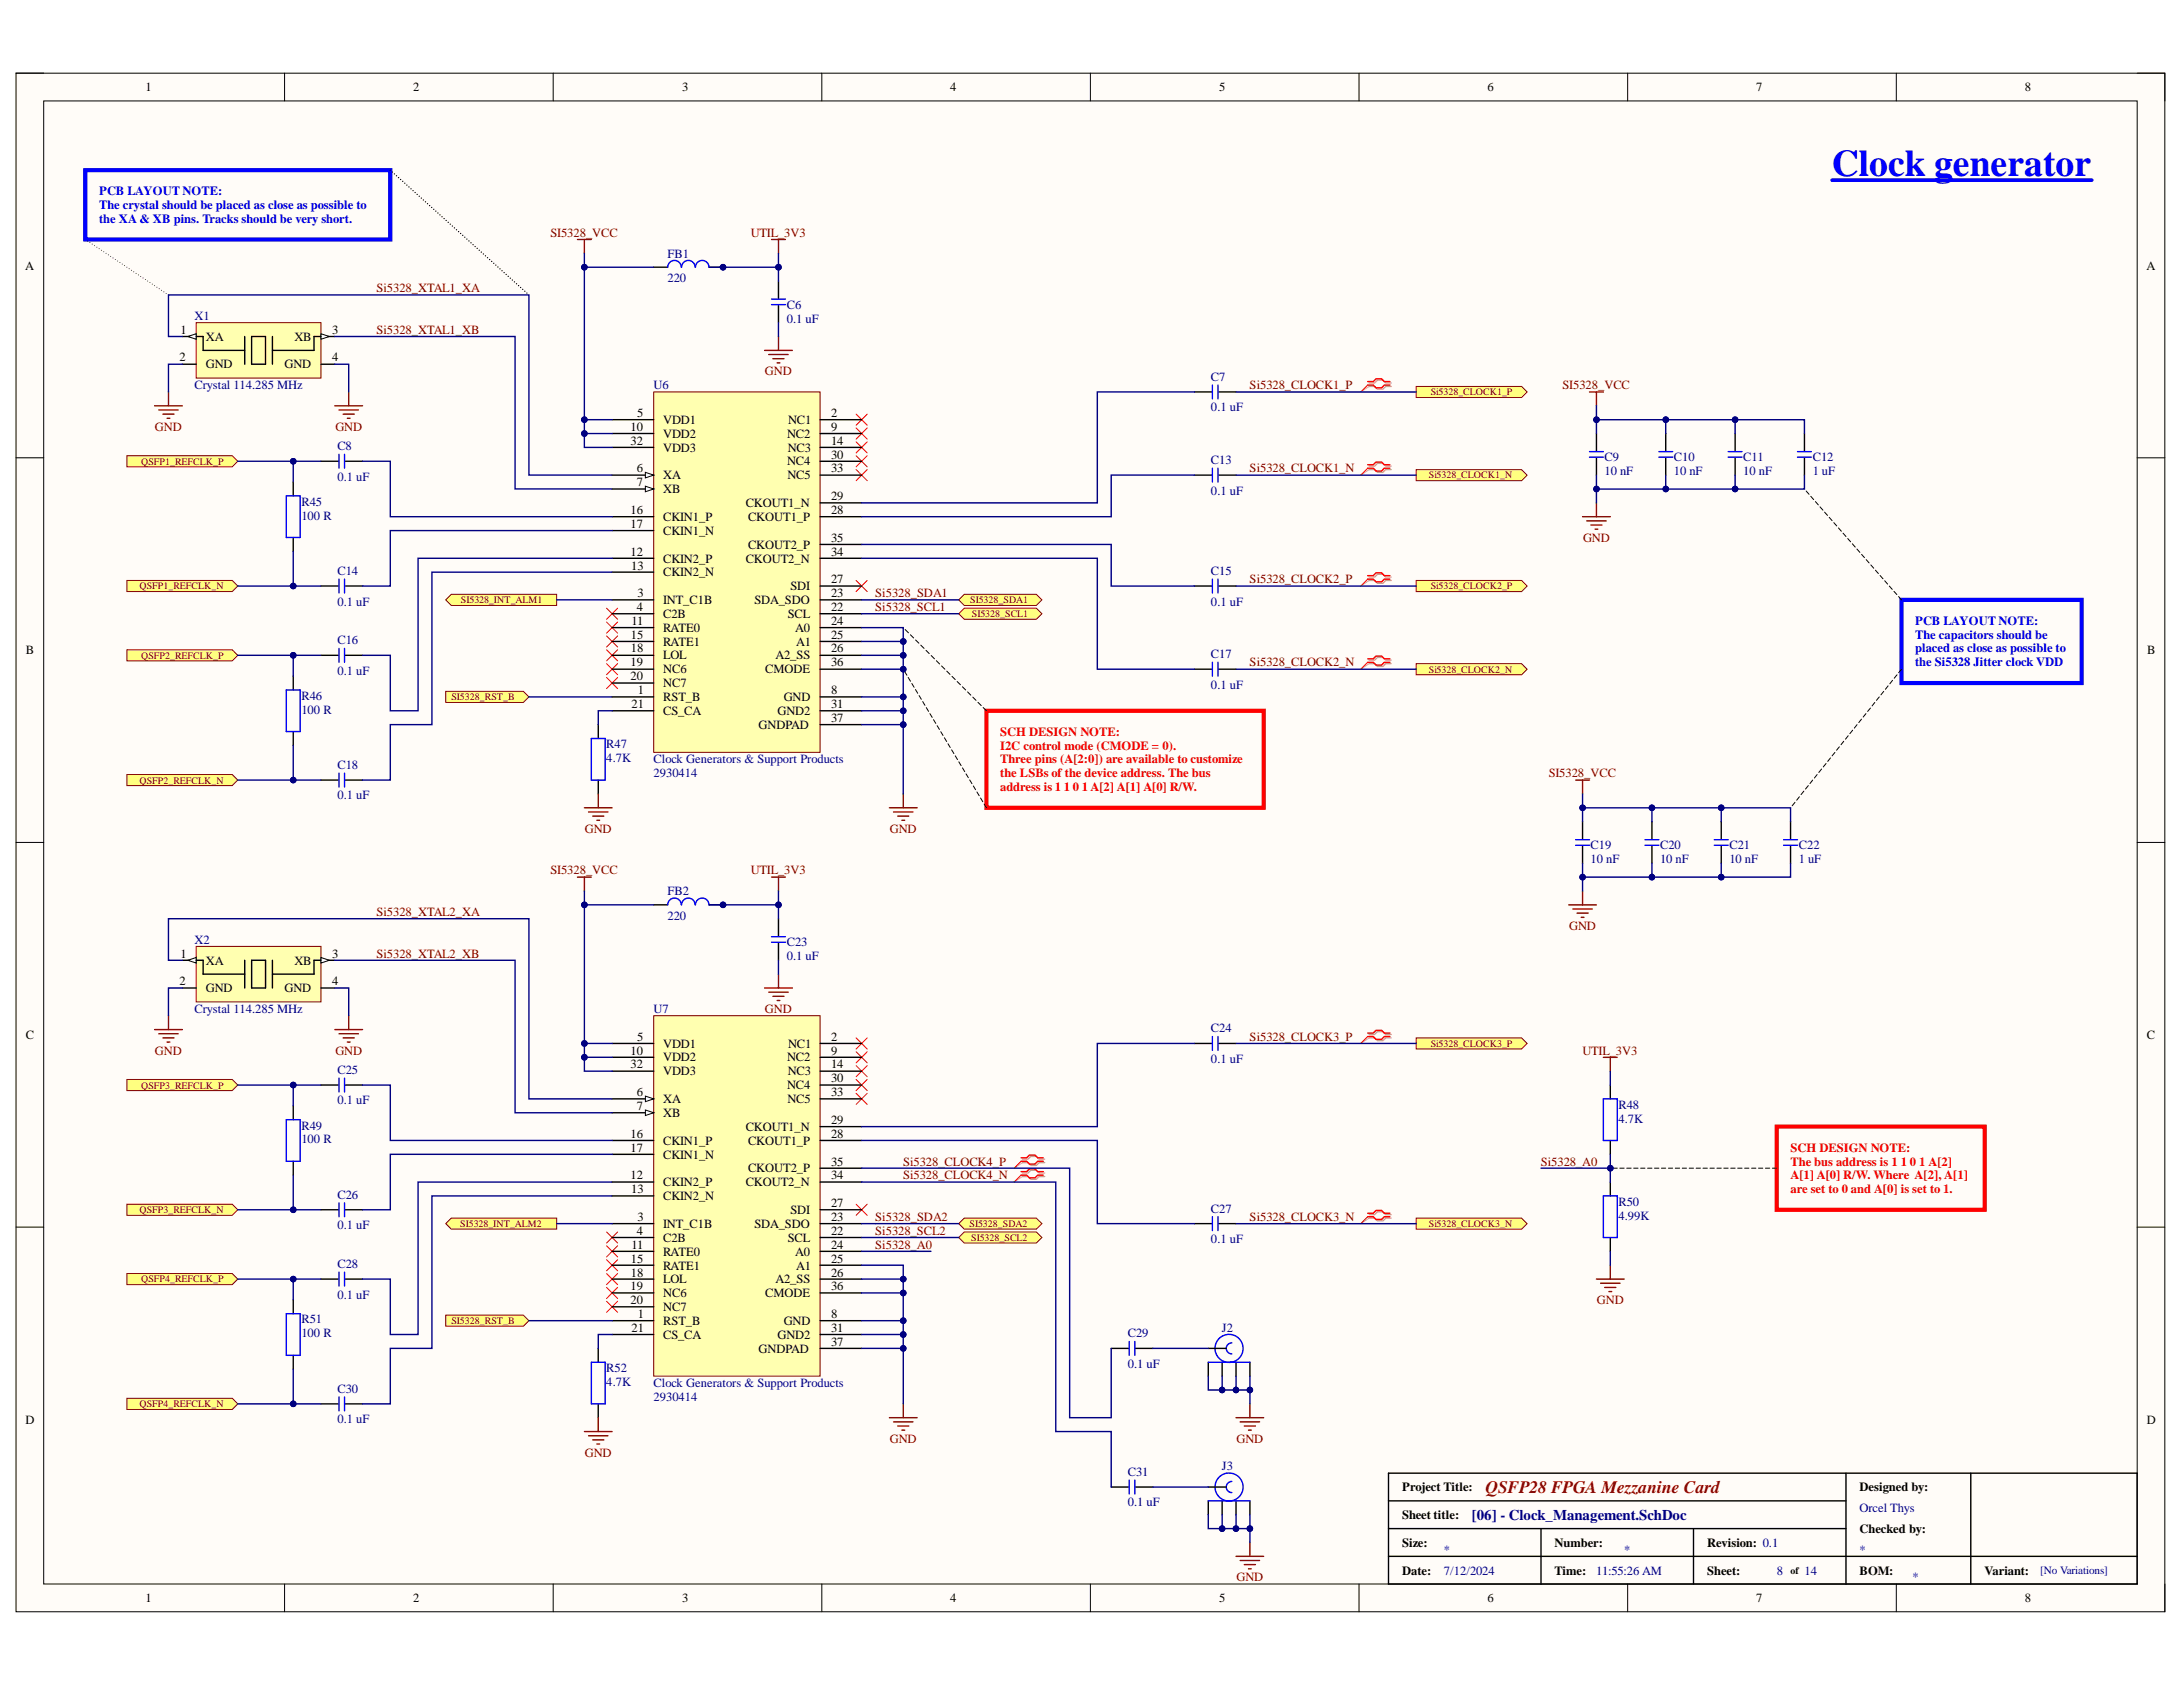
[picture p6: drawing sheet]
<svg xmlns="http://www.w3.org/2000/svg" width="279mm" height="216mm" viewBox="0 0 279 216" stroke-linecap="round" stroke-linejoin="round" font-family="sans-serif">
<defs><g id="words">
<text font-size="4.8" fill="#00f" x="234.5" y="22.5">Clock generator</text>
<text font-size="2.2" fill="#980000" x="190.1" y="191.1">QSFP28 FPGA Mezzanine Card</text>
<text font-size="1.9" fill="#000080" x="188.4" y="194.5">[06] - Clock_Management.SchDoc</text>
<g font-size="1.6">
<text x="18.6" y="11.7">1</text>
<text x="52.9" y="11.7">2</text>
<text x="87.3" y="11.7">3</text>
<text x="121.6" y="11.7">4</text>
<text x="156.1" y="11.7">5</text>
<text x="190.4" y="11.7">6</text>
<text x="224.8" y="11.7">7</text>
<text x="259.2" y="11.7">8</text>
<text x="3.2" y="34.5">A</text>
<text x="274.7" y="34.5">A</text>
<text x="23" y="46.3">2</text>
<text x="23.1" y="42.7">1</text>
<text x="26.3" y="43.6">XA</text>
<text x="26.3" y="47.1">GND</text>
<text x="36.4" y="47.1">GND</text>
<text x="37.7" y="43.6">XB</text>
<text x="42.5" y="42.7">3</text>
<text x="42.5" y="46.3">4</text>
<text x="81.5" y="53.4">5</text>
<text x="106.4" y="53.4">2</text>
<text x="80.7" y="55.1">10</text>
<text x="80.7" y="56.9">32</text>
<text x="84.9" y="54.2">VDD1</text>
<text x="84.9" y="56">VDD2</text>
<text x="84.9" y="57.8">VDD3</text>
<text x="100.7" y="56">NC2</text>
<text x="100.7" y="59.6">NC4</text>
<text x="100.8" y="57.8">NC3</text>
<text x="100.9" y="54.2">NC1</text>
<text x="106.4" y="55.1">9</text>
<text x="106.4" y="56.9">14</text>
<text x="106.4" y="58.7">30</text>
<text x="80.7" y="65.8">16</text>
<text x="81.5" y="60.5">6</text>
<text x="81.5" y="62.2">7</text>
<text x="84.9" y="61.3">XA</text>
<text x="84.9" y="63.1">XB</text>
<text x="95.4" y="64.9">CKOUT1_N</text>
<text x="100.8" y="61.3">NC5</text>
<text x="106.4" y="65.8">28</text>
<text x="106.4" y="64">29</text>
<text x="106.4" y="60.5">33</text>
<text x="80.7" y="71.1">12</text>
<text x="80.7" y="67.6">17</text>
<text x="84.9" y="66.7">CKIN1_P</text>
<text x="84.9" y="68.5">CKIN1_N</text>
<text x="95.7" y="66.7">CKOUT1_P</text>
<text x="95.7" y="70.2">CKOUT2_P</text>
<text x="106.4" y="71.1">34</text>
<text x="106.4" y="69.3">35</text>
<text x="80.8" y="72.9">13</text>
<text x="81.6" y="76.4">3</text>
<text x="84.9" y="77.3">INT_C1B</text>
<text x="84.9" y="72">CKIN2_P</text>
<text x="84.9" y="73.8">CKIN2_N</text>
<text x="95.4" y="72">CKOUT2_N</text>
<text x="96.5" y="77.3">SDA_SDO</text>
<text x="101.2" y="75.6">SDI</text>
<text x="106.4" y="76.4">23</text>
<text x="106.4" y="74.7">27</text>
<text x="3.3" y="83.8">B</text>
<text x="80.7" y="81.8">15</text>
<text x="80.7" y="83.5">18</text>
<text x="80.8" y="80">11</text>
<text x="81.5" y="78.2">4</text>
<text x="84.9" y="79.1">C2B</text>
<text x="84.9" y="80.9">RATE0</text>
<text x="84.9" y="82.7">RATE1</text>
<text x="100.8" y="79.1">SCL</text>
<text x="101.8" y="80.9">A0</text>
<text x="101.9" y="82.7">A1</text>
<text x="106.4" y="78.2">22</text>
<text x="106.4" y="80">24</text>
<text x="106.4" y="81.8">25</text>
<text x="106.4" y="83.5">26</text>
<text x="274.8" y="83.8">B</text>
<text x="80.7" y="85.3">19</text>
<text x="80.7" y="87.1">20</text>
<text x="81.6" y="88.8">1</text>
<text x="84.9" y="89.7">RST_B</text>
<text x="84.9" y="84.4">LOL</text>
<text x="84.9" y="86.2">NC6</text>
<text x="84.9" y="87.9">NC7</text>
<text x="97.9" y="86.2">CMODE</text>
<text x="99.3" y="84.4">A2_SS</text>
<text x="100.3" y="89.7">GND</text>
<text x="106.4" y="88.8">8</text>
<text x="106.4" y="85.3">36</text>
<text x="80.8" y="90.6">21</text>
<text x="84.9" y="91.5">CS_CA</text>
<text x="97.1" y="93.3">GNDPAD</text>
<text x="99.5" y="91.5">GND2</text>
<text x="106.4" y="90.6">31</text>
<text x="106.4" y="92.4">37</text>
<text x="23.1" y="122.6">1</text>
<text x="26.3" y="123.5">XA</text>
<text x="37.7" y="123.5">XB</text>
<text x="42.5" y="122.6">3</text>
<text x="23" y="126.1">2</text>
<text x="26.3" y="127">GND</text>
<text x="36.4" y="127">GND</text>
<text x="42.5" y="126.1">4</text>
<text x="3.3" y="133">C</text>
<text x="80.7" y="135">10</text>
<text x="80.7" y="136.7">32</text>
<text x="81.5" y="133.2">5</text>
<text x="84.9" y="134.1">VDD1</text>
<text x="84.9" y="135.8">VDD2</text>
<text x="84.9" y="137.6">VDD3</text>
<text x="100.7" y="135.8">NC2</text>
<text x="100.8" y="137.6">NC3</text>
<text x="100.9" y="134.1">NC1</text>
<text x="106.4" y="133.2">2</text>
<text x="106.4" y="135">9</text>
<text x="106.4" y="136.7">14</text>
<text x="274.8" y="133">C</text>
<text x="81.5" y="140.3">6</text>
<text x="81.5" y="142.1">7</text>
<text x="84.9" y="141.2">XA</text>
<text x="84.9" y="142.9">XB</text>
<text x="100.7" y="139.4">NC4</text>
<text x="100.8" y="141.2">NC5</text>
<text x="106.4" y="143.8">29</text>
<text x="106.4" y="138.5">30</text>
<text x="106.4" y="140.3">33</text>
<text x="80.7" y="145.6">16</text>
<text x="80.7" y="147.4">17</text>
<text x="84.9" y="146.5">CKIN1_P</text>
<text x="84.9" y="148.3">CKIN1_N</text>
<text x="95.4" y="144.7">CKOUT1_N</text>
<text x="95.7" y="146.5">CKOUT1_P</text>
<text x="106.4" y="145.6">28</text>
<text x="106.4" y="149.2">35</text>
<text x="80.7" y="150.9">12</text>
<text x="80.8" y="152.7">13</text>
<text x="84.9" y="151.8">CKIN2_P</text>
<text x="84.9" y="153.6">CKIN2_N</text>
<text x="95.4" y="151.8">CKOUT2_N</text>
<text x="95.7" y="150.1">CKOUT2_P</text>
<text x="101.2" y="155.4">SDI</text>
<text x="106.4" y="154.5">27</text>
<text x="106.4" y="150.9">34</text>
<text x="80.7" y="161.6">15</text>
<text x="80.8" y="159.8">11</text>
<text x="81.5" y="158">4</text>
<text x="81.6" y="156.3">3</text>
<text x="84.9" y="157.2">INT_C1B</text>
<text x="84.9" y="158.9">C2B</text>
<text x="84.9" y="160.7">RATE0</text>
<text x="96.5" y="157.2">SDA_SDO</text>
<text x="100.8" y="158.9">SCL</text>
<text x="101.8" y="160.7">A0</text>
<text x="106.4" y="158">22</text>
<text x="106.4" y="156.3">23</text>
<text x="106.4" y="159.8">24</text>
<text x="106.4" y="161.6">25</text>
<text x="80.7" y="165.1">19</text>
<text x="80.7" y="166.9">20</text>
<text x="80.7" y="163.4">18</text>
<text x="84.9" y="162.5">RATE1</text>
<text x="84.9" y="164.3">LOL</text>
<text x="84.9" y="166">NC6</text>
<text x="84.9" y="167.8">NC7</text>
<text x="97.9" y="166">CMODE</text>
<text x="99.3" y="164.3">A2_SS</text>
<text x="101.9" y="162.5">A1</text>
<text x="106.4" y="163.4">26</text>
<text x="106.4" y="165.1">36</text>
<text x="80.8" y="170.4">21</text>
<text x="81.6" y="168.7">1</text>
<text x="84.9" y="169.5">RST_B</text>
<text x="84.9" y="171.3">CS_CA</text>
<text x="97.1" y="173.1">GNDPAD</text>
<text x="99.5" y="171.3">GND2</text>
<text x="100.3" y="169.5">GND</text>
<text x="106.4" y="168.7">8</text>
<text x="106.4" y="170.4">31</text>
<text x="106.4" y="172.2">37</text>
<text x="3.3" y="182.2">D</text>
<text x="274.8" y="182.2">D</text>
<text x="179.5" y="190.9">Project Title:</text>
<text x="238" y="190.9">Designed by:</text>
<text x="179.5" y="194.4">Sheet title:</text>
<text x="179.5" y="198">Size:</text>
<text x="199" y="198">Number:</text>
<text x="218.5" y="198">Revision: 0.1</text>
<text x="238" y="196.2">Checked by:</text>
<text x="179.5" y="201.5">Date:</text>
<text x="199" y="201.5">Time:</text>
<text x="218.5" y="201.5">Sheet:</text>
<text x="238" y="201.5">BOM:</text>
<text x="254" y="201.5">Variant:</text>
<text x="18.6" y="205.1">1</text>
<text x="52.9" y="205.1">2</text>
<text x="87.3" y="205.1">3</text>
<text x="121.6" y="205.1">4</text>
<text x="156.1" y="205.1">5</text>
<text x="190.4" y="205.1">6</text>
<text x="224.8" y="205.1">7</text>
<text x="259.2" y="205.1">8</text>
</g>
<g font-size="1.6" fill="#00f">
<text x="12.7" y="25">PCB LAYOUT NOTE:</text>
<text x="12.7" y="26.8">The crystal should be placed as close as possible to</text>
<text x="12.7" y="28.5">the XA &amp; XB pins. Tracks should be very short.</text>
<text x="245.1" y="80">PCB LAYOUT NOTE:</text>
<text x="245.1" y="81.8">The capacitors should be</text>
<text x="245.1" y="83.5">placed as close as possible to</text>
<text x="245.1" y="85.3">the Si5328 Jitter clock VDD</text>
<text x="245.1" y="87.1">pins.</text>
</g>
<g font-size="1.6" fill="#800000">
<text x="70.5" y="30.3">SI5328_VCC</text>
<text x="96.1" y="30.3">UTIL_3V3</text>
<text x="48.2" y="37.4">Si5328_XTAL1_XA</text>
<text x="48.2" y="42.7">Si5328_XTAL1_XB</text>
<text x="97.9" y="48">GND</text>
<text x="159.9" y="49.8">Si5328_CLOCK1_P</text>
<text x="200" y="49.8">SI5328_VCC</text>
<text x="19.8" y="55.1">GND</text>
<text x="42.9" y="55.1">GND</text>
<text x="159.9" y="60.5">Si5328_CLOCK1_N</text>
<text x="202.6" y="69.3">GND</text>
<text x="112" y="76.4">Si5328_SDA1</text>
<text x="159.9" y="74.7">Si5328_CLOCK2_P</text>
<text x="112" y="78.2">Si5328_SCL1</text>
<text x="159.9" y="85.3">Si5328_CLOCK2_N</text>
<text x="198.2" y="99.5">SI5328_VCC</text>
<text x="74.9" y="106.6">GND</text>
<text x="113.9" y="106.6">GND</text>
<text x="70.5" y="111.9">SI5328_VCC</text>
<text x="96.1" y="111.9">UTIL_3V3</text>
<text x="48.2" y="117.2">Si5328_XTAL2_XA</text>
<text x="200.8" y="119">GND</text>
<text x="48.2" y="122.6">Si5328_XTAL2_XB</text>
<text x="97.9" y="129.6">GND</text>
<text x="19.8" y="135">GND</text>
<text x="42.9" y="135">GND</text>
<text x="159.9" y="133.2">Si5328_CLOCK3_P</text>
<text x="202.5" y="135">UTIL_3V3</text>
<text x="115.6" y="149.2">Si5328_CLOCK4_P</text>
<text x="197.2" y="149.2">Si5328_A0</text>
<text x="115.6" y="150.9">Si5328_CLOCK4_N</text>
<text x="112" y="159.8">Si5328_A0</text>
<text x="112" y="156.3">Si5328_SDA2</text>
<text x="112" y="158">Si5328_SCL2</text>
<text x="159.9" y="156.3">Si5328_CLOCK3_N</text>
<text x="204.4" y="166.9">GND</text>
<text x="113.9" y="184.6">GND</text>
<text x="158.3" y="184.6">GND</text>
<text x="74.9" y="186.4">GND</text>
<text x="158.3" y="202.4">GND</text>
</g>
<g font-size="1.6" fill="#000080">
<text x="85.4" y="33">FB1</text>
<text x="24.9" y="41">X1</text>
<text x="85.4" y="36.2">220</text>
<text x="100.7" y="39.5">C6</text>
<text x="100.7" y="41.3">0.1 uF</text>
<text x="24.9" y="49.8">Crystal 114.285 MHz</text>
<text x="83.7" y="49.8">U6</text>
<text x="155" y="48.7">C7</text>
<text x="155" y="52.6">0.1 uF</text>
<text x="43.2" y="57.6">C8</text>
<text x="155" y="59.4">C13</text>
<text x="205.4" y="59">C9</text>
<text x="214.2" y="59">C10</text>
<text x="223.1" y="59">C11</text>
<text x="232" y="59">C12</text>
<text x="38.6" y="64.7">R45</text>
<text x="43.2" y="61.5">0.1 uF</text>
<text x="155" y="63.3">0.1 uF</text>
<text x="205.4" y="60.8">10 nF</text>
<text x="214.2" y="60.8">10 nF</text>
<text x="223.1" y="60.8">10 nF</text>
<text x="232" y="60.8">1 uF</text>
<text x="38.6" y="66.5">100 R</text>
<text x="43.2" y="73.6">C14</text>
<text x="43.2" y="77.5">0.1 uF</text>
<text x="155" y="73.6">C15</text>
<text x="155" y="77.5">0.1 uF</text>
<text x="43.2" y="82.4">C16</text>
<text x="38.6" y="89.5">R46</text>
<text x="43.2" y="86.4">0.1 uF</text>
<text x="155" y="84.2">C17</text>
<text x="155" y="88.2">0.1 uF</text>
<text x="38.6" y="91.3">100 R</text>
<text x="77.6" y="95.8">R47</text>
<text x="43.2" y="98.4">C18</text>
<text x="77.6" y="97.5">4.7K</text>
<text x="83.7" y="99.5">2930414</text>
<text x="83.7" y="97.7">Clock Generators &amp; Support Products</text>
<text x="43.2" y="102.3">0.1 uF</text>
<text x="203.6" y="108.7">C19</text>
<text x="203.6" y="110.5">10 nF</text>
<text x="212.5" y="108.7">C20</text>
<text x="212.5" y="110.5">10 nF</text>
<text x="221.3" y="108.7">C21</text>
<text x="221.3" y="110.5">10 nF</text>
<text x="230.2" y="108.7">C22</text>
<text x="230.2" y="110.5">1 uF</text>
<text x="85.4" y="114.6">FB2</text>
<text x="85.4" y="117.7">220</text>
<text x="24.9" y="120.8">X2</text>
<text x="100.7" y="121.1">C23</text>
<text x="100.7" y="122.9">0.1 uF</text>
<text x="24.9" y="129.6">Crystal 114.285 MHz</text>
<text x="83.7" y="129.6">U7</text>
<text x="43.2" y="137.5">C25</text>
<text x="155" y="132.1">C24</text>
<text x="155" y="136">0.1 uF</text>
<text x="43.2" y="141.3">0.1 uF</text>
<text x="207.1" y="141.9">R48</text>
<text x="207.1" y="143.7">4.7K</text>
<text x="38.6" y="144.6">R49</text>
<text x="38.6" y="146.3">100 R</text>
<text x="43.2" y="153.4">C26</text>
<text x="155" y="155.2">C27</text>
<text x="207.1" y="154.3">R50</text>
<text x="43.2" y="157.3">0.1 uF</text>
<text x="155" y="159.1">0.1 uF</text>
<text x="207.1" y="156.1">4.99K</text>
<text x="43.2" y="162.3">C28</text>
<text x="43.2" y="166.2">0.1 uF</text>
<text x="38.6" y="169.4">R51</text>
<text x="38.6" y="171.1">100 R</text>
<text x="144.3" y="171.1">C29</text>
<text x="156.4" y="170.4">J2</text>
<text x="43.2" y="178.3">C30</text>
<text x="77.6" y="175.6">R52</text>
<text x="77.6" y="177.4">4.7K</text>
<text x="83.7" y="179.3">2930414</text>
<text x="83.7" y="177.5">Clock Generators &amp; Support Products</text>
<text x="144.3" y="175.1">0.1 uF</text>
<text x="43.2" y="182.1">0.1 uF</text>
<text x="144.3" y="188.9">C31</text>
<text x="156.4" y="188.2">J3</text>
<text x="144.3" y="192.8">0.1 uF</text>
<text x="238" y="193.5">Orcel Thys</text>
<text x="184.8" y="198.8">*</text>
<text x="184.8" y="201.5">7/12/2024</text>
<text x="204.3" y="201.5">11:55:26 AM</text>
<text x="207.9" y="198.8">*</text>
<text x="227.4" y="201.5">8</text>
<text x="230.9" y="201.5">14</text>
<text x="238" y="198.8">*</text>
<text x="244.8" y="202.4">*</text>
</g>
<g font-size="1.6" fill="#f00">
<text x="128" y="94.2">SCH DESIGN NOTE:</text>
<text x="128" y="95.9">I2C control mode (CMODE = 0).</text>
<text x="128" y="97.7">Three pins (A[2:0]) are available to customize</text>
<text x="128" y="99.5">the LSBs of the device address. The bus</text>
<text x="128" y="101.3">address is 1 1 0 1 A[2] A[1] A[0] R/W.</text>
<text x="229.2" y="147.4">SCH DESIGN NOTE:</text>
<text x="229.2" y="149.2">The bus address is 1 1 0 1 A[2]</text>
<text x="229.2" y="150.9">A[1] A[0] R/W. Where A[2], A[1]</text>
<text x="229.2" y="152.7">are set to 0 and A[0] is set to 1.</text>
</g>
<text font-size="1.4" fill="#000080" x="261.1" y="201.4">[No Variations]</text>
<g font-size="1.3" fill="#800000">
<text x="183.1" y="50.6">Si5328_CLOCK1_P</text>
<text x="18.1" y="59.5">QSFP1_REFCLK_P</text>
<text x="182.9" y="61.2">Si5328_CLOCK1_N</text>
<text x="17.8" y="75.4">QSFP1_REFCLK_N</text>
<text x="59" y="77.2">SI5328_INT_ALM1</text>
<text x="124.2" y="77.2">SI5328_SDA1</text>
<text x="183.1" y="75.4">Si5328_CLOCK2_P</text>
<text x="124.4" y="79">SI5328_SCL1</text>
<text x="18.1" y="84.3">QSFP2_REFCLK_P</text>
<text x="57.8" y="89.6">SI5328_RST_B</text>
<text x="182.9" y="86.1">Si5328_CLOCK2_N</text>
<text x="17.8" y="100.3">QSFP2_REFCLK_N</text>
<text x="183.1" y="134">Si5328_CLOCK3_P</text>
<text x="18.1" y="139.3">QSFP3_REFCLK_P</text>
<text x="17.8" y="155.3">QSFP3_REFCLK_N</text>
<text x="58.9" y="157">SI5328_INT_ALM2</text>
<text x="124.1" y="157">SI5328_SDA2</text>
<text x="124.3" y="158.8">SI5328_SCL2</text>
<text x="182.9" y="157">Si5328_CLOCK3_N</text>
<text x="18.1" y="164.1">QSFP4_REFCLK_P</text>
<text x="57.8" y="169.5">SI5328_RST_B</text>
<text x="17.8" y="180.1">QSFP4_REFCLK_N</text>
</g>
<text font-size="1.3" x="229.2" y="201.4">of</text>
</g></defs>
<path d="M2.1 9.4h275v196.9h-275z" fill-rule="evenodd" fill="#fffcf8"/>
<path d="M2.1 9.4h275v196.9h-275z" fill="none" stroke="#000" stroke-width=".13"/>
<path d="M5.6 12.9h267.9v189.8h-267.9z" fill-rule="evenodd" fill="#fffcf8"/>
<g fill="none" stroke="#000" stroke-width=".13">
<path d="M2 9.4h3.6M5.6 12.9h267.9v189.8h-267.9zM36.4 9.4v3.5M70.8 9.4v3.5M105.2 9.4v3.5M139.6 9.4v3.5M173.9 9.4v3.5M208.3 9.4v3.5M242.7 9.4v3.5M273.5 9.4h3.6v3.5M2 58.6h3.6M273.5 58.6h3.6"/>
<path d="M2 107.8h3.6M273.5 107.8h3.6M2 157h3.6M273.5 157h3.6M36.4 202.7v3.6M70.8 202.7v3.6M105.2 202.7v3.6M139.6 202.7v3.6M173.9 202.7v3.6M208.3 202.7v3.6M242.7 202.7v3.6M277.1 202.7v3.6"/>
</g>
<path d="M122.7 76.8l.7-.7h9.2l.8 .7-.8 .7h-9.2z" fill-rule="evenodd" fill="#ffff80"/>
<path d="M122.7 76.8l.7-.7h9.2l.8 .7-.8 .7h-9.2z" fill="none" stroke="#800000" stroke-width=".13"/>
<path d="M25.1 41.3h16v7.1h-16z" fill-rule="evenodd" fill="#ffffb0"/>
<path d="M25.1 41.3h16v7.1h-16z" fill="none" stroke="#800000" stroke-width=".13"/>
<path d="M23.3 43.1h1.8" fill="none" stroke="#000" stroke-width=".18"/>
<path d="M24 43.1l1.1-.4v.7z" fill="#f8fcff"/>
<path d="M24 43.1l1.1-.4v.7z" fill="none" stroke="#000" stroke-width=".13"/>
<path d="M23.3 46.6h1.8M41.1 43.1h1.8" fill="none" stroke="#000" stroke-width=".18"/>
<path d="M41.1 42.7l1 .4-1 .3z" fill="#f8fcff"/>
<path d="M41.1 42.7l1 .4-1 .3z" fill="none" stroke="#000" stroke-width=".13"/>
<path d="M25.1 43.1h.9v1.7h5.3M31.3 43.1v3.5M32.2 43.1h1.8v3.5h-1.8zM34.9 43.1v3.5M41.1 46.6h1.8M41.1 43.1h-.9v1.7h-5.3" fill="none" stroke="#000" stroke-width=".18"/>
<circle cx="92.5" cy="34.2" r=".36" fill="#000080"/>
<circle cx="92.5" cy="34.2" r=".36" fill="none" stroke="#000080" stroke-width=".13"/>
<path d="M90.8 34.2h1.7" fill="none" stroke="#000" stroke-width=".18"/>
<circle cx="92.5" cy="34.2" r=".36" fill="#000080"/>
<circle cx="92.5" cy="34.2" r=".36" fill="none" stroke="#000080" stroke-width=".13"/>
<path d="M83.7 34.2h1.7M99.6 36v2.2M99.6 39.1v2.2" fill="none" stroke="#000" stroke-width=".18"/>
<path d="M87.2 34.2a.87 .87 0 0 0-.9-.9 .87 .87 0 0 0-.8 .9M89 34.2a.87 .87 0 0 0-.9-.9 .87 .87 0 0 0-.9 .9M90.7 34.2a.87 .87 0 0 0-.8-.9 .87 .87 0 0 0-.9 .9M98.7 38.3h1.8M98.7 39h1.8" fill="none" stroke="#00f" stroke-width=".18"/>
<g fill="none" stroke="#800000" stroke-width=".18">
<path d="M73.9 30.6h1.8M74.8 30.6v1.8M98.7 30.6h1.8M99.6 30.6v1.8M42.9 51.9h3.5M43.4 52.5h2.5M43.9 53h1.4M44.5 53.5h.3M44.6 50.2v1.7M97.9 44.8h3.5M98.4 45.4h2.5M98.9 45.9h1.4"/>
<path d="M99.5 46.4h.3M99.6 43.1v1.7M113.8 103.4h3.6M114.4 103.9h2.4M114.9 104.4h1.4M115.4 105h.4M115.6 101.6v1.8"/>
</g>
<g fill="none" stroke="#f00" stroke-width=".13">
<path d="M109.6 53l1.4 1.4M109.6 54.8l1.4 1.4M109.6 56.5l1.4 1.5M109.6 58.3l1.4 1.4M111 53l-1.4 1.4M111 54.8l-1.4 1.4M111 56.5l-1.4 1.5M111 58.3l-1.4 1.4M77.6 79.6l1.5 1.4M77.6 77.8l1.5 1.5M79.1 79.6l-1.5 1.4M79.1 77.8l-1.5 1.5"/>
<path d="M109.6 74.3l1.4 1.4M109.6 60.1l1.4 1.4M111 74.3l-1.4 1.4M111 60.1l-1.4 1.4M77.6 84.9l1.5 1.4M77.6 83.2l1.5 1.4M77.6 81.4l1.5 1.4M77.6 86.7l1.5 1.4M79.1 84.9l-1.5 1.4M79.1 86.7l-1.5 1.4M79.1 83.2l-1.5 1.4M79.1 81.4l-1.5 1.4"/>
</g>
<path d="M122.7 78.5l.7-.7h9.2l.8 .7-.8 .8h-9.2z" fill-rule="evenodd" fill="#ffff80"/>
<path d="M122.7 78.5l.7-.7h9.2l.8 .7-.8 .8h-9.2z" fill="none" stroke="#800000" stroke-width=".13"/>
<path d="M57 76.8l.8-.7h13.4v1.4h-13.4z" fill-rule="evenodd" fill="#ffff80"/>
<path d="M57 76.8l.8-.7h13.4v1.4h-13.4z" fill="none" stroke="#800000" stroke-width=".13"/>
<path d="M57 88.5h10l.7 .7-.7 .7h-10z" fill-rule="evenodd" fill="#ffff80"/>
<path d="M57 88.5h10l.7 .7-.7 .7h-10z" fill="none" stroke="#800000" stroke-width=".13"/>
<path d="M19.8 51.9h3.5M20.3 52.5h2.5M20.9 53h1.4M21.4 53.5h.3M21.6 50.2v1.7" fill="none" stroke="#800000" stroke-width=".18"/>
<path d="M37.5 61.7v1.8M37.5 68.8v1.8M37.5 86.5v1.8M37.5 93.6v1.8" fill="none" stroke="#000" stroke-width=".18"/>
<path d="M36.6 63.5h1.8v5.3h-1.8zM36.6 88.3h1.8v5.3h-1.8z" fill="none" stroke="#00f" stroke-width=".18"/>
<path d="M16.2 58.3h13.5l.7 .7-.7 .7h-13.5z" fill-rule="evenodd" fill="#ffff80"/>
<path d="M16.2 58.3h13.5l.7 .7-.7 .7h-13.5z" fill="none" stroke="#800000" stroke-width=".13"/>
<path d="M203.4 50.2h1.8M204.3 50.2v1.7M202.5 66.1h3.6M203.1 66.7h2.5M203.6 67.2h1.4M204.2 67.7h.3M204.3 64.4v1.7" fill="none" stroke="#800000" stroke-width=".18"/>
<path d="M16.2 74.3h13.5l.7 .7-.7 .7h-13.5z" fill-rule="evenodd" fill="#ffff80"/>
<path d="M16.2 74.3h13.5l.7 .7-.7 .7h-13.5z" fill="none" stroke="#800000" stroke-width=".13"/>
<path d="M16.2 83.2h13.5l.7 .7-.7 .7h-13.5z" fill-rule="evenodd" fill="#ffff80"/>
<path d="M16.2 83.2h13.5l.7 .7-.7 .7h-13.5z" fill="none" stroke="#800000" stroke-width=".13"/>
<path d="M16.2 99.1h13.5l.7 .7-.7 .7h-13.5z" fill-rule="evenodd" fill="#ffff80"/>
<path d="M16.2 99.1h13.5l.7 .7-.7 .7h-13.5z" fill="none" stroke="#800000" stroke-width=".13"/>
<path d="M230.9 55.5v2.2M230.9 58.6v2.2M76.6 92.7v1.8M76.6 99.8v1.8M177.7 188.5h95.8v14.2h-95.8zM177.7 192.1h58.6M177.7 195.6h58.6M177.7 199.2h95.8M197.2 195.6v7.1M216.7 195.6v7.1M236.3 188.5v14.2M252.2 188.5v14.2" fill="none" stroke="#000" stroke-width=".18"/>
<path d="M230.1 57.8h1.7M230.1 58.5h1.7M75.7 94.5h1.8v5.3h-1.8z" fill="none" stroke="#00f" stroke-width=".18"/>
<path d="M74.8 103.4h3.5M75.3 103.9h2.5M75.9 104.4h1.4M76.4 105h.3M76.6 101.6v1.8" fill="none" stroke="#800000" stroke-width=".18"/>
<path d="M243.4 76.8h23v10.6h-23z" fill="none" stroke="#00f" stroke-width=".53"/>
<path d="M234.5 23.1h33.2" fill="none" stroke="#00f" stroke-width=".47"/>
<g fill="none" stroke="#000" stroke-width=".13">
<path d="M231.2 62.8l.3 .5M231.8 63.5l.3 .4M232.4 64.2l.3 .4M232.9 64.9l.4 .4M233.5 65.5l.4 .5M234.1 66.2l.4 .4M234.7 66.9l.4 .4M235.3 67.6l.4 .4M235.9 68.2l.4 .5M236.5 68.9l.4 .4M237.1 69.6l.3 .4M237.7 70.3l.3 .4"/>
<path d="M238.3 70.9l.3 .5M238.9 71.6l.3 .4M239.4 72.3l.4 .4M240 73l.4 .4M240.6 73.7l.4 .4M241.2 74.3l.4 .5M241.8 75l.4 .4M242.4 75.7l.4 .4M243 76.3l.4 .5M232 99.8l-.3 .5M232.6 99.1l-.4 .5M233.1 98.4l-.3 .5"/>
<path d="M233.7 97.7l-.3 .5M234.3 97l-.4 .4M234.8 96.3l-.3 .4M235.4 95.6l-.3 .4M236 94.9l-.4 .4M236.6 94.2l-.4 .4M237.1 93.4l-.3 .5M237.7 92.7l-.4 .5M238.3 92l-.4 .5M238.8 91.3l-.3 .5M239.4 90.6l-.4 .4M240 89.9l-.4 .4"/>
<path d="M240.5 89.2l-.3 .4M241.1 88.5l-.4 .4M241.7 87.8l-.4 .4M242.2 87.1l-.3 .4M242.8 86.4l-.4 .4M243.4 85.6l-.4 .5M229.7 102.7l-.3 .4M230.3 102l-.3 .4M230.9 101.2l-.4 .5M231.4 100.5l-.3 .5"/>
</g>
<path d="M181.3 49.5h13.4l.8 .7-.8 .7h-13.4z" fill-rule="evenodd" fill="#ffff80"/>
<path d="M181.3 49.5h13.4l.8 .7-.8 .7h-13.4z" fill="none" stroke="#800000" stroke-width=".13"/>
<path d="M181.3 60.1h13.4l.8 .7-.8 .7h-13.4z" fill-rule="evenodd" fill="#ffff80"/>
<path d="M181.3 60.1h13.4l.8 .7-.8 .7h-13.4z" fill="none" stroke="#800000" stroke-width=".13"/>
<path d="M181.3 74.3h13.4l.8 .7-.8 .7h-13.4z" fill-rule="evenodd" fill="#ffff80"/>
<path d="M181.3 74.3h13.4l.8 .7-.8 .7h-13.4z" fill="none" stroke="#800000" stroke-width=".13"/>
<path d="M181.3 84.9h13.4l.8 .7-.8 .8h-13.4z" fill-rule="evenodd" fill="#ffff80"/>
<path d="M181.3 84.9h13.4l.8 .7-.8 .8h-13.4z" fill="none" stroke="#800000" stroke-width=".13"/>
<path d="M83.7 50.2h21.3v46.1h-21.3z" fill-rule="evenodd" fill="#ffffb0"/>
<path d="M83.7 50.2h21.3v46.1h-21.3z" fill="none" stroke="#800000" stroke-width=".13"/>
<path d="M78.3 53.7h5.4M105 53.7h5.3M78.3 76.8h5.4M78.3 78.5h5.4M78.3 60.8h5.4M78.3 89.2h5.4" fill="none" stroke="#000" stroke-width=".18"/>
<path d="M82.6 60.5l1.1 .3-1.1 .4z" fill="#f8fcff"/>
<path d="M82.6 60.5l1.1 .3-1.1 .4z" fill="none" stroke="#000" stroke-width=".13"/>
<path d="M78.3 62.6h5.4" fill="none" stroke="#000" stroke-width=".18"/>
<path d="M82.6 62.2l1.1 .4-1.1 .3z" fill="#f8fcff"/>
<g fill="none" stroke="#000" stroke-width=".13">
<path d="M11.2 30.8h.1M11.5 31h.1M11.8 31.2h.1M12.1 31.4h.1M12.4 31.6h.1M12.7 31.8h.1M13 32h.1M13.3 32.2h.1M13.6 32.4h.1M13.9 32.6h.1M14.2 32.8h.1M14.5 33h.1"/>
<path d="M14.8 33.2h.1M15.1 33.4h.1M15.3 33.6h.1M15.6 33.8h.1M15.9 34h.1M16.2 34.2h.1M16.5 34.4h.1M16.8 34.6h.1M17.1 34.8h.1M17.4 35h.1M17.7 35.2h.1M18 35.4h.1"/>
<path d="M18.3 35.6h.1M18.6 35.8h.1M18.9 36h.1M19.2 36.2h.1M19.5 36.4h.1M19.8 36.6h.1M20.1 36.8h.1M20.4 37h.1M20.7 37.2h.1M21 37.3h.1M21.3 37.5h.1M21.6 37.7h.1"/>
<path d="M82.6 62.2l1.1 .4-1.1 .3zM115.8 85.9l.3 .5M115.9 80.6l.4 .4M116.2 86.7l.3 .5M116.5 81.2l.4 .4M116.7 87.5l.3 .5M117.2 88.2l.3 .5M117.2 81.9l.4 .4M117.6 89l.3 .5M117.9 82.6l.4 .4M118.1 89.8l.3 .5M118.5 83.2l.4 .4"/>
<path d="M118.6 90.6l.2 .4M119 91.3l.3 .5M119.2 83.9l.4 .4M119.5 92.1l.3 .5M119.8 84.6l.5 .4M119.9 92.9l.3 .5M120.4 93.6l.3 .5M120.5 85.2l.4 .4M120.9 94.4l.3 .5M121.2 85.9l.4 .4M121.3 95.2l.3 .5M121.8 96l.3 .4"/>
<path d="M121.8 86.6l.5 .4M122.3 96.7l.3 .5M122.5 87.2l.4 .4M122.7 97.5l.3 .5M123.2 87.9l.4 .4M123.2 98.3l.3 .5M123.6 99l.3 .5M123.8 88.6l.5 .4M124.1 99.8l.3 .5M124.5 89.2l.4 .4M125.2 89.9l.4 .4M125.8 90.5l.5 .5"/>
<path d="M124.6 100.6l.3 .5M125 101.4l.3 .4M125.5 102.1l.3 .5M126 102.9l.3 .5"/>
</g>
<g fill="none" stroke="#000" stroke-width=".18">
<path d="M50 21.8h.1M50.2 22h.1M50.5 22.3h.1M50.7 22.5h.1M51 22.7h.1M51.3 23h.1M51.5 23.2h.1M51.8 23.4h.1M52.1 23.7h.1M52.3 23.9h.1M52.6 24.2h.1M52.9 24.4h.1"/>
<path d="M53.1 24.6h.1M53.4 24.9h.1M53.7 25.1h.1M53.9 25.4h.1M54.2 25.6h.1M54.5 25.8h.1M54.7 26.1h.1M55 26.3h.1M55.2 26.5h.1M55.5 26.8h.1M55.8 27h.1M56 27.3h.1"/>
<path d="M56.3 27.5h.1M56.6 27.7h.1M56.8 28h.1M57.1 28.2h.1M57.4 28.4v.1M57.6 28.7h.1M57.9 28.9h.1M58.2 29.2h.1M58.4 29.4h.1M58.7 29.6h.1M59 29.9h.1M59.2 30.1h.1"/>
<path d="M59.5 30.4h.1M59.8 30.6h.1M60 30.8h.1M60.3 31.1h.1M60.5 31.3h.1M60.8 31.5v.1M61.1 31.8h.1M61.3 32h.1M61.6 32.3h.1M61.9 32.5h.1M62.1 32.7h.1M62.4 33h.1"/>
<path d="M62.7 33.2h.1M62.9 33.5h.1M63.2 33.7h.1M63.5 33.9h.1M63.7 34.2h.1M64 34.4h.1M64.3 34.6h.1M64.5 34.9h.1M64.8 35.1h.1M65 35.4h.1M65.3 35.6h.1M65.6 35.8h.1"/>
<path d="M65.8 36.1h.1M66.1 36.3h.1M66.4 36.6h.1M66.6 36.8h.1M66.9 37h.1M67.2 37.3h.1M67.4 37.5h.1M41.1 59h2.2M44.2 59h2.2M78.3 55.5h5.4M78.3 57.3h5.4M105 55.5h5.3"/>
<path d="M105 57.3h5.3M105 59h5.3M152.9 50.2h2.2M156 50.2h2.2M41.1 75h2.2M44.2 75h2.2M78.3 71.4h5.4M78.3 73.2h5.4M78.3 66.1h5.4M78.3 67.9h5.4M105 71.4h5.3M105 66.1h5.3"/>
<path d="M105 78.5h5.3M105 76.8h5.3M105 75h5.3M105 64.4h5.3M105 60.8h5.3M105 69.7h5.3M152.9 75h2.2M152.9 60.8h2.2M156 75h2.2M156 60.8h2.2M41.1 83.9h2.2M41.1 99.8h2.2"/>
<path d="M44.2 83.9h2.2M44.2 99.8h2.2M78.3 80.3h5.4M78.3 82.1h5.4M78.3 83.9h5.4M78.3 85.6h5.4M78.3 87.4h5.4M78.3 91h5.4M105 89.2h5.3M105 80.3h5.3M105 82.1h5.3M105 83.9h5.3"/>
<path d="M105 85.6h5.3M105 91h5.3M105 92.7h5.3M152.9 85.6h2.2M156 85.6h2.2M229.2 105.2v2.2M229.2 108.3v2.2M206.1 138.9v1.7M206.1 146v1.7M206.1 151.3v1.8M206.1 158.4v1.7"/>
</g>
<path d="M10.9 21.8h39.1v8.8h-39.1z" fill="none" stroke="#00f" stroke-width=".53"/>
<path d="M126.3 91h35.4v12.4h-35.4zM227.4 144.2h26.6v10.6h-26.6z" fill="none" stroke="#f00" stroke-width=".53"/>
<g fill="none" stroke="#00f" stroke-width=".18">
<path d="M43.4 58.1v1.8M44.1 58.1v1.8M155.2 49.3v1.7M155.2 59.9v1.8M155.9 49.3v1.7M155.9 59.9v1.8M43.4 74.1v1.8M44.1 74.1v1.8M155.2 74.1v1.8M155.9 74.1v1.8M43.4 83v1.8M43.4 98.9v1.8"/>
<path d="M44.1 83v1.8M44.1 98.9v1.8M155.2 84.8v1.7M155.9 84.8v1.7M228.3 107.5h1.8M228.3 108.2h1.8M205.2 153.1h1.8v5.3h-1.8zM205.2 140.6h1.8v5.4h-1.8z"/>
</g>
<g fill="none" stroke="#800000" stroke-width=".18">
<path d="M201.7 99.8h1.7M202.5 99.8v1.8M200.8 115.8h3.5M201.3 116.3h2.5M201.8 116.9h1.5M202.4 117.4h.3M202.5 114v1.8M205.2 135.3h1.8M206.1 135.3v1.8M204.3 163.7h3.6M204.9 164.2h2.4M205.4 164.8h1.4"/>
<path d="M205.9 165.3h.4M206.1 161.9v1.8"/>
</g>
<path d="M122.7 156.6l.7-.7h9.2l.8 .7-.8 .7h-9.2z" fill-rule="evenodd" fill="#ffff80"/>
<path d="M122.7 156.6l.7-.7h9.2l.8 .7-.8 .7h-9.2z" fill="none" stroke="#800000" stroke-width=".13"/>
<path d="M25.1 121.1h16v7.1h-16z" fill-rule="evenodd" fill="#ffffb0"/>
<path d="M25.1 121.1h16v7.1h-16z" fill="none" stroke="#800000" stroke-width=".13"/>
<path d="M23.3 122.9h1.8" fill="none" stroke="#000" stroke-width=".18"/>
<path d="M24 122.9l1.1-.4v.8z" fill="#f8fcff"/>
<path d="M24 122.9l1.1-.4v.8z" fill="none" stroke="#000" stroke-width=".13"/>
<path d="M23.3 126.4h1.8M41.1 122.9h1.8" fill="none" stroke="#000" stroke-width=".18"/>
<path d="M41.1 122.5l1 .4-1 .4z" fill="#f8fcff"/>
<path d="M41.1 122.5l1 .4-1 .4z" fill="none" stroke="#000" stroke-width=".13"/>
<path d="M25.1 122.9h.9v1.8h5.3M31.3 122.9v3.5M32.2 122.9h1.8v3.5h-1.8zM34.9 122.9v3.5M41.1 126.4h1.8M41.1 122.9h-.9v1.8h-5.3" fill="none" stroke="#000" stroke-width=".18"/>
<circle cx="92.5" cy="115.8" r=".36" fill="#000080"/>
<circle cx="92.5" cy="115.8" r=".36" fill="none" stroke="#000080" stroke-width=".13"/>
<path d="M90.8 115.8h1.7" fill="none" stroke="#000" stroke-width=".18"/>
<circle cx="92.5" cy="115.8" r=".36" fill="#000080"/>
<circle cx="92.5" cy="115.8" r=".36" fill="none" stroke="#000080" stroke-width=".13"/>
<path d="M83.7 115.8h1.7M99.6 117.6v2.2M99.6 120.7v2.2" fill="none" stroke="#000" stroke-width=".18"/>
<path d="M85.5 115.8a.87 .87 0 0 1 .8-.9 .87 .87 0 0 1 .9 .9M87.2 115.8a.87 .87 0 0 1 .9-.9 .87 .87 0 0 1 .9 .9M89 115.8a.87 .87 0 0 1 .9-.9 .87 .87 0 0 1 .8 .9M98.7 119.9h1.8M98.7 120.6h1.8" fill="none" stroke="#00f" stroke-width=".18"/>
<g fill="none" stroke="#800000" stroke-width=".18">
<path d="M73.9 112.3h1.8M74.8 112.3v1.7M98.7 112.3h1.8M99.6 112.3v1.7M42.9 131.8h3.5M43.4 132.3h2.5M43.9 132.8h1.4M44.5 133.4h.3M44.6 130v1.8M97.9 126.4h3.5M98.4 127h2.5M98.9 127.5h1.4"/>
<path d="M99.5 128h.3M99.6 124.7v1.7M115.6 179.7v1.7M113.8 181.4h3.6M114.4 182h2.4M114.9 182.5h1.4M115.4 183h.4"/>
</g>
<g fill="none" stroke="#f00" stroke-width=".13">
<path d="M109.6 132.8l1.4 1.4M109.6 134.6l1.4 1.4M109.6 136.4l1.4 1.4M109.6 138.1l1.4 1.5M109.6 139.9l1.4 1.4M111 132.8l-1.4 1.4M111 134.6l-1.4 1.4M111 136.4l-1.4 1.4M111 138.1l-1.4 1.5M111 139.9l-1.4 1.4M77.6 159.4l1.5 1.5M77.6 157.7l1.5 1.4"/>
<path d="M79.1 159.4l-1.5 1.5M79.1 157.7l-1.5 1.4M109.6 154.1l1.4 1.4M111 154.1l-1.4 1.4M77.6 164.8l1.5 1.4M77.6 166.5l1.5 1.5M77.6 163l1.5 1.4M77.6 161.2l1.5 1.4M79.1 164.8l-1.5 1.4M79.1 166.5l-1.5 1.5M79.1 163l-1.5 1.4M79.1 161.2l-1.5 1.4"/>
</g>
<path d="M122.7 158.4l.7-.7h9.2l.8 .7-.8 .7h-9.2z" fill-rule="evenodd" fill="#ffff80"/>
<path d="M122.7 158.4l.7-.7h9.2l.8 .7-.8 .7h-9.2z" fill="none" stroke="#800000" stroke-width=".13"/>
<path d="M57 156.6l.8-.7h13.4v1.4h-13.4z" fill-rule="evenodd" fill="#ffff80"/>
<path d="M57 156.6l.8-.7h13.4v1.4h-13.4z" fill="none" stroke="#800000" stroke-width=".13"/>
<path d="M57 168.3h10l.7 .7-.7 .7h-10z" fill-rule="evenodd" fill="#ffff80"/>
<path d="M57 168.3h10l.7 .7-.7 .7h-10z" fill="none" stroke="#800000" stroke-width=".13"/>
<path d="M19.8 131.8h3.5M20.3 132.3h2.5M20.9 132.8h1.4M21.4 133.4h.3M21.6 130v1.8" fill="none" stroke="#800000" stroke-width=".18"/>
<path d="M37.5 141.5v1.8M37.5 148.6v1.8M37.5 166.4v1.7M37.5 173.5v1.7" fill="none" stroke="#000" stroke-width=".18"/>
<path d="M36.6 143.3h1.8v5.3h-1.8zM36.6 168.1h1.8v5.4h-1.8z" fill="none" stroke="#00f" stroke-width=".18"/>
<path d="M16.2 138.1h13.5l.7 .8-.7 .7h-13.5z" fill-rule="evenodd" fill="#ffff80"/>
<path d="M16.2 138.1h13.5l.7 .8-.7 .7h-13.5z" fill="none" stroke="#800000" stroke-width=".13"/>
<path d="M16.2 154.1h13.5l.7 .7-.7 .7h-13.5z" fill-rule="evenodd" fill="#ffff80"/>
<path d="M16.2 154.1h13.5l.7 .7-.7 .7h-13.5z" fill="none" stroke="#800000" stroke-width=".13"/>
<path d="M16.2 163h13.5l.7 .7-.7 .7h-13.5z" fill-rule="evenodd" fill="#ffff80"/>
<path d="M16.2 163h13.5l.7 .7-.7 .7h-13.5z" fill="none" stroke="#800000" stroke-width=".13"/>
<path d="M16.2 178.9h13.5l.7 .8-.7 .7h-13.5z" fill-rule="evenodd" fill="#ffff80"/>
<path d="M16.2 178.9h13.5l.7 .8-.7 .7h-13.5z" fill="none" stroke="#800000" stroke-width=".13"/>
<path d="M76.6 172.6v1.7M76.6 179.7v1.7" fill="none" stroke="#000" stroke-width=".18"/>
<path d="M75.7 174.3h1.8v5.4h-1.8z" fill="none" stroke="#00f" stroke-width=".18"/>
<g fill="none" stroke="#800000" stroke-width=".18">
<path d="M160 179.7v1.7M74.8 183.2h3.5M75.3 183.7h2.5M75.9 184.3h1.4M76.4 184.8h.3M76.6 181.4v1.8M158.2 181.4h3.5M158.2 199.2h3.5M158.7 182h2.5M158.7 199.7h2.5M159.3 182.5h1.4M159.8 183h.3"/>
<path d="M160 197.4v1.8M159.3 200.2h1.4M159.8 200.8h.3"/>
</g>
<path d="M130.9 150.1h.7l.3-.3h.7l.4 .3h.7M130.9 150.6h.7l.3 .3h.7l.4-.3h.7M130.9 148.3h.7l.3-.3h.7l.4 .3h.7M130.9 148.8h.7l.3 .3h.7l.4-.3h.7" fill="none" stroke="#d0a19e" stroke-width=".18"/>
<path d="M130.9 150.6l-1.1 .7M130.9 148.8l-1.1 .7" fill="none" stroke="#d0a19e" stroke-width=".13"/>
<path d="M130.7 149.9h.7l.4-.3h.7l.3 .3h.7M130.7 150.4h.7l.4 .3h.7l.3-.3h.7M130.7 148.2h.7l.4-.4h.7l.3 .4h.7M130.7 148.6h.7l.4 .4h.7l.3-.4h.7" fill="none" stroke="#f00" stroke-width=".18"/>
<path d="M130.7 150.4l-.9 .9M130.7 148.6l-.9 .9" fill="none" stroke="#f00" stroke-width=".13"/>
<path d="M181.3 132.8h13.4l.8 .7-.8 .7h-13.4z" fill-rule="evenodd" fill="#ffff80"/>
<path d="M181.3 132.8h13.4l.8 .7-.8 .7h-13.4z" fill="none" stroke="#800000" stroke-width=".13"/>
<path d="M181.3 155.9h13.4l.8 .7-.8 .7h-13.4z" fill-rule="evenodd" fill="#ffff80"/>
<path d="M181.3 155.9h13.4l.8 .7-.8 .7h-13.4z" fill="none" stroke="#800000" stroke-width=".13"/>
<path d="M83.7 130h21.3v46.1h-21.3z" fill-rule="evenodd" fill="#ffffb0"/>
<path d="M83.7 130h21.3v46.1h-21.3z" fill="none" stroke="#800000" stroke-width=".13"/>
<path d="M78.3 133.5h5.4M105 133.5h5.3M78.3 156.6h5.4M78.3 158.4h5.4M78.3 140.6h5.4M78.3 169h5.4" fill="none" stroke="#000" stroke-width=".18"/>
<path d="M82.6 140.3l1.1 .3-1.1 .4z" fill="#f8fcff"/>
<path d="M82.6 140.3l1.1 .3-1.1 .4z" fill="none" stroke="#000" stroke-width=".13"/>
<path d="M78.3 142.4h5.4" fill="none" stroke="#000" stroke-width=".18"/>
<path d="M82.6 142.1l1.1 .3-1.1 .4z" fill="#f8fcff"/>
<g fill="none" stroke="#000" stroke-width=".13">
<path d="M82.6 142.1l1.1 .3-1.1 .4zM206.4 149.5h.6M207.3 149.5h.6M208.2 149.5h.6M209.1 149.5h.6M210 149.5h.5M210.9 149.5h.5M211.8 149.5h.5M212.6 149.5h.6M213.5 149.5h.6M214.4 149.5h.6M215.3 149.5h.6"/>
<path d="M216.2 149.5h.5M217.1 149.5h.5M218 149.5h.5M218.9 149.5h.5M219.7 149.5h.6M220.6 149.5h.6M221.5 149.5h.6M222.4 149.5h.6M223.3 149.5h.5M224.2 149.5h.5M225.1 149.5h.5M226 149.5h.5"/>
<path d="M226.8 149.5h.6"/>
</g>
<g fill="none" stroke="#000" stroke-width=".18">
<path d="M204.3 55.5v2.2M204.3 58.6v2.2M213.2 55.5v2.2M213.2 58.6v2.2M222.1 55.5v2.2M222.1 58.6v2.2M202.5 105.2v2.2M202.5 108.3v2.2M211.4 105.2v2.2M211.4 108.3v2.2M220.3 105.2v2.2M220.3 108.3v2.2"/>
<path d="M41.1 138.9h2.2M44.2 138.9h2.2M78.3 135.3h5.4M78.3 137.1h5.4M105 135.3h5.3M105 137.1h5.3M105 138.9h5.3M152.9 133.5h2.2M156 133.5h2.2M41.1 154.8h2.2M44.2 154.8h2.2M78.3 151.3h5.4"/>
<path d="M78.3 153.1h5.4M78.3 146h5.4M78.3 147.7h5.4M105 151.3h5.3M105 146h5.3M105 158.4h5.3M105 156.6h5.3M105 154.8h5.3M105 144.2h5.3M105 140.6h5.3M105 149.5h5.3M152.9 156.6h2.2"/>
<path d="M156 156.6h2.2M41.1 163.7h2.2M41.1 179.7h2.2M44.2 163.7h2.2M44.2 179.7h2.2M78.3 160.1h5.4M78.3 161.9h5.4M78.3 163.7h5.4M78.3 165.5h5.4M78.3 167.2h5.4M78.3 170.8h5.4M105 169h5.3"/>
<path d="M105 160.1h5.3M105 161.9h5.3M105 163.7h5.3M105 165.5h5.3M105 170.8h5.3M105 172.6h5.3M142.2 172.6h2.2M145.3 172.6h2.2M154.6 172.6h2.3M154.6 174.3v1.8M156.4 174.3v1.8M158.2 174.3v1.8"/>
<path d="M160 174.3v1.8M142.2 190.3h2.2M145.3 190.3h2.3M154.6 190.3h2.3M154.6 192.1v1.8M156.4 192.1v1.8M158.2 192.1v1.8M160 192.1v1.8"/>
</g>
<g fill="none" stroke="#00f" stroke-width=".18">
<path d="M203.4 57.8h1.8M203.4 58.5h1.8M212.3 57.8h1.8M212.3 58.5h1.8M221.2 57.8h1.8M221.2 58.5h1.8M201.7 107.5h1.7M201.7 108.2h1.7M210.5 107.5h1.8M210.5 108.2h1.8M219.4 107.5h1.8M219.4 108.2h1.8"/>
<path d="M43.4 138v1.7M44.1 138v1.7M155.2 132.7v1.7M155.9 132.7v1.7M43.4 153.9v1.8M44.1 153.9v1.8M155.2 155.7v1.8M155.9 155.7v1.8M43.4 162.8v1.8M43.4 178.8v1.8M44.1 162.8v1.8M44.1 178.8v1.8"/>
<path d="M144.5 171.7v1.8M145.2 171.7v1.8M154.6 174.3h5.4M157 170.8a1.8 1.8 0 0 1 2.1 2.2 1.8 1.8 0 0 1-2.9 1 1.8 1.8 0 0 1 .3-3l.4-.2M157.7 171.9a.71 .71 0 0 0-.8 .7 .71 .71 0 0 0 .8 .7M144.5 189.4v1.8M145.2 189.4v1.8M154.6 192.1h5.4M156.9 188.5a1.79 1.79 0 0 0-1.1 2.9 1.79 1.79 0 0 0 3-.2 1.79 1.79 0 0 0-1.3-2.7h-.5M157.7 189.6a.71 .71 0 0 0-.8 .7 .71 .71 0 0 0 .8 .7"/>
</g>
<path d="M175.2 59.7h.7l.4-.4h.7l.4 .4h.7M175.2 49h.7l.4-.3h.7l.4 .3h.7M175.2 49.5h.7l.4 .3h.7l.4-.3h.7M175.2 60.1h.7l.4 .4h.7l.4-.4h.7M175.2 73.9h.7l.4-.4h.7l.4 .4h.7M175.2 74.3h.7l.4 .3h.7l.4-.3h.7M175.2 84.5h.7l.4-.4h.7l.4 .4h.7M175.2 84.9h.7l.4 .4h.7l.4-.4h.7M175.2 132.4h.7l.4-.4h.7l.4 .4h.7M175.2 132.8h.7l.4 .4h.7l.4-.4h.7M175.2 155.5h.7l.4-.4h.7l.4 .4h.7M175.2 155.9h.7l.4 .3h.7l.4-.3h.7" fill="none" stroke="#d0a19e" stroke-width=".18"/>
<path d="M175.2 49.5l-1 .7M175.2 60.1l-1 .7M175.2 74.3l-1 .7M175.2 84.9l-1 .7M175.2 132.8l-1 .7M175.2 155.9l-1 .7" fill="none" stroke="#d0a19e" stroke-width=".13"/>
<path d="M175 59.5h.8l.3-.4h.7l.4 .4h.7M175 59.9h.8l.3 .4h.7l.4-.4h.7M175 48.8h.8l.3-.3h.7l.4 .3h.7M175 49.3h.8l.3 .3h.7l.4-.3h.7M175 73.7h.8l.3-.4h.7l.4 .4h.7M175 74.1h.8l.3 .4h.7l.4-.4h.7M175 84.3h.8l.3-.3h.7l.4 .3h.7M175 84.8h.8l.3 .3h.7l.4-.3h.7M175 132.2h.8l.3-.3h.7l.4 .3h.7M175 132.7h.8l.3 .3h.7l.4-.3h.7M175 155.3h.8l.3-.4h.7l.4 .4h.7M175 155.7h.8l.3 .4h.7l.4-.4h.7" fill="none" stroke="#f00" stroke-width=".18"/>
<path d="M175 59.9l-.8 .9M175 49.3l-.8 .9M175 74.1l-.8 .9M175 84.8l-.8 .8M175 132.7l-.8 .8M175 155.7l-.8 .9" fill="none" stroke="#f00" stroke-width=".13"/>
<path d="M23.3 46.6h-1.7v3.6M23.3 43.1h-1.7v-5.4h46.1v23.1h10.6M23.3 126.4h-1.7v3.6M23.3 122.9h-1.7v-5.3h46.1v23h10.6M30.4 179.7h7.1" fill="none" stroke="#000080" stroke-width=".18"/>
<circle cx="37.5" cy="179.7" r=".35" fill="#000080"/>
<circle cx="37.5" cy="179.7" r=".35" fill="none" stroke="#000080" stroke-width=".13"/>
<path d="M30.4 163.7h7.1" fill="none" stroke="#000080" stroke-width=".18"/>
<circle cx="37.5" cy="163.7" r=".35" fill="#000080"/>
<circle cx="37.5" cy="163.7" r=".35" fill="none" stroke="#000080" stroke-width=".13"/>
<path d="M30.4 154.8h7.1" fill="none" stroke="#000080" stroke-width=".18"/>
<circle cx="37.5" cy="154.8" r=".36" fill="#000080"/>
<circle cx="37.5" cy="154.8" r=".36" fill="none" stroke="#000080" stroke-width=".13"/>
<path d="M30.4 138.9h7.1" fill="none" stroke="#000080" stroke-width=".18"/>
<circle cx="37.5" cy="138.9" r=".36" fill="#000080"/>
<circle cx="37.5" cy="138.9" r=".36" fill="none" stroke="#000080" stroke-width=".13"/>
<path d="M30.4 99.8h10.7" fill="none" stroke="#000080" stroke-width=".18"/>
<circle cx="37.5" cy="99.8" r=".35" fill="#000080"/>
<circle cx="37.5" cy="99.8" r=".35" fill="none" stroke="#000080" stroke-width=".13"/>
<path d="M30.4 83.9h10.7" fill="none" stroke="#000080" stroke-width=".18"/>
<circle cx="37.5" cy="83.9" r=".36" fill="#000080"/>
<circle cx="37.5" cy="83.9" r=".36" fill="none" stroke="#000080" stroke-width=".13"/>
<path d="M30.4 75h10.7" fill="none" stroke="#000080" stroke-width=".18"/>
<circle cx="37.5" cy="75" r=".35" fill="#000080"/>
<circle cx="37.5" cy="75" r=".35" fill="none" stroke="#000080" stroke-width=".13"/>
<path d="M30.4 59h10.7" fill="none" stroke="#000080" stroke-width=".18"/>
<circle cx="37.5" cy="59" r=".35" fill="#000080"/>
<circle cx="37.5" cy="59" r=".35" fill="none" stroke="#000080" stroke-width=".13"/>
<path d="M37.5 175.2v4.5h3.6" fill="none" stroke="#000080" stroke-width=".18"/>
<circle cx="37.5" cy="179.7" r=".35" fill="#000080"/>
<circle cx="37.5" cy="179.7" r=".35" fill="none" stroke="#000080" stroke-width=".13"/>
<path d="M41.1 163.7h-3.6v2.7" fill="none" stroke="#000080" stroke-width=".18"/>
<circle cx="37.5" cy="163.7" r=".35" fill="#000080"/>
<circle cx="37.5" cy="163.7" r=".35" fill="none" stroke="#000080" stroke-width=".13"/>
<path d="M37.5 150.4v4.4h3.6" fill="none" stroke="#000080" stroke-width=".18"/>
<circle cx="37.5" cy="154.8" r=".36" fill="#000080"/>
<circle cx="37.5" cy="154.8" r=".36" fill="none" stroke="#000080" stroke-width=".13"/>
<path d="M41.1 138.9h-3.6v2.6" fill="none" stroke="#000080" stroke-width=".18"/>
<circle cx="37.5" cy="138.9" r=".36" fill="#000080"/>
<circle cx="37.5" cy="138.9" r=".36" fill="none" stroke="#000080" stroke-width=".13"/>
<g fill="none" stroke="#000080" stroke-width=".18">
<path d="M42.9 46.6h1.7v3.6M42.9 43.1h23v19.5h12.4M46.4 59h3.6v7.1h28.3M71.2 76.8h7.1M78.3 73.2h-23v19.5h-5.3v7.1h-3.6M78.3 71.4h-24.8v19.6h-3.5v-7.1h-3.6M78.3 67.9h-28.3v7.1h-3.6M67.7 89.2h10.6M42.9 126.4h1.7v3.6M42.9 122.9h23v19.5h12.4M46.4 138.9h3.6v7.1h28.3M74.8 135.3v1.8h3.5"/>
<path d="M71.2 156.6h7.1M78.3 153.1h-23v19.5h-5.3v7.1h-3.6M78.3 151.3h-24.8v19.5h-3.5v-7.1h-3.6M78.3 147.7h-28.3v7.1h-3.6M67.7 169h10.6"/>
</g>
<circle cx="74.8" cy="135.3" r=".35" fill="#000080"/>
<circle cx="74.8" cy="135.3" r=".35" fill="none" stroke="#000080" stroke-width=".13"/>
<path d="M74.8 133.5v1.8h3.5" fill="none" stroke="#000080" stroke-width=".18"/>
<circle cx="74.8" cy="135.3" r=".35" fill="#000080"/>
<circle cx="74.8" cy="135.3" r=".35" fill="none" stroke="#000080" stroke-width=".13"/>
<circle cx="74.8" cy="133.5" r=".36" fill="#000080"/>
<circle cx="74.8" cy="133.5" r=".36" fill="none" stroke="#000080" stroke-width=".13"/>
<path d="M74.8 114v19.5h3.5" fill="none" stroke="#000080" stroke-width=".18"/>
<circle cx="74.8" cy="133.5" r=".36" fill="#000080"/>
<circle cx="74.8" cy="133.5" r=".36" fill="none" stroke="#000080" stroke-width=".13"/>
<circle cx="74.8" cy="115.8" r=".35" fill="#000080"/>
<circle cx="74.8" cy="115.8" r=".35" fill="none" stroke="#000080" stroke-width=".13"/>
<path d="M74.8 115.8h8.9" fill="none" stroke="#000080" stroke-width=".18"/>
<circle cx="74.8" cy="115.8" r=".35" fill="#000080"/>
<circle cx="74.8" cy="115.8" r=".35" fill="none" stroke="#000080" stroke-width=".13"/>
<path d="M74.8 55.5v1.8h3.5" fill="none" stroke="#000080" stroke-width=".18"/>
<circle cx="74.8" cy="55.5" r=".35" fill="#000080"/>
<circle cx="74.8" cy="55.5" r=".35" fill="none" stroke="#000080" stroke-width=".13"/>
<path d="M74.8 53.7v1.8h3.5" fill="none" stroke="#000080" stroke-width=".18"/>
<circle cx="74.8" cy="55.5" r=".35" fill="#000080"/>
<circle cx="74.8" cy="55.5" r=".35" fill="none" stroke="#000080" stroke-width=".13"/>
<circle cx="74.8" cy="53.7" r=".35" fill="#000080"/>
<circle cx="74.8" cy="53.7" r=".35" fill="none" stroke="#000080" stroke-width=".13"/>
<path d="M83.7 34.2h-8.9v19.5h3.5" fill="none" stroke="#000080" stroke-width=".18"/>
<circle cx="74.8" cy="53.7" r=".35" fill="#000080"/>
<circle cx="74.8" cy="53.7" r=".35" fill="none" stroke="#000080" stroke-width=".13"/>
<circle cx="74.8" cy="34.2" r=".35" fill="#000080"/>
<circle cx="74.8" cy="34.2" r=".35" fill="none" stroke="#000080" stroke-width=".13"/>
<path d="M78.3 91h-1.7v1.7M99.6 114v1.8h-8.8M78.3 170.8h-1.7v1.8" fill="none" stroke="#000080" stroke-width=".18"/>
<circle cx="99.6" cy="115.8" r=".35" fill="#000080"/>
<circle cx="99.6" cy="115.8" r=".35" fill="none" stroke="#000080" stroke-width=".13"/>
<path d="M90.8 34.2h8.8v1.8" fill="none" stroke="#000080" stroke-width=".18"/>
<circle cx="99.6" cy="34.2" r=".36" fill="#000080"/>
<circle cx="99.6" cy="34.2" r=".36" fill="none" stroke="#000080" stroke-width=".13"/>
<path d="M110.3 172.6h5.3v7.1" fill="none" stroke="#000080" stroke-width=".18"/>
<circle cx="115.6" cy="172.6" r=".35" fill="#000080"/>
<circle cx="115.6" cy="172.6" r=".35" fill="none" stroke="#000080" stroke-width=".13"/>
<path d="M110.3 170.8h5.3v1.8" fill="none" stroke="#000080" stroke-width=".18"/>
<circle cx="115.6" cy="170.8" r=".36" fill="#000080"/>
<circle cx="115.6" cy="170.8" r=".36" fill="none" stroke="#000080" stroke-width=".13"/>
<circle cx="115.6" cy="172.6" r=".35" fill="#000080"/>
<circle cx="115.6" cy="172.6" r=".35" fill="none" stroke="#000080" stroke-width=".13"/>
<path d="M110.3 169h5.3v1.8" fill="none" stroke="#000080" stroke-width=".18"/>
<circle cx="115.6" cy="169" r=".35" fill="#000080"/>
<circle cx="115.6" cy="169" r=".35" fill="none" stroke="#000080" stroke-width=".13"/>
<circle cx="115.6" cy="170.8" r=".36" fill="#000080"/>
<circle cx="115.6" cy="170.8" r=".36" fill="none" stroke="#000080" stroke-width=".13"/>
<path d="M110.3 165.5h5.3v3.5" fill="none" stroke="#000080" stroke-width=".18"/>
<circle cx="115.6" cy="165.5" r=".36" fill="#000080"/>
<circle cx="115.6" cy="165.5" r=".36" fill="none" stroke="#000080" stroke-width=".13"/>
<circle cx="115.6" cy="169" r=".35" fill="#000080"/>
<circle cx="115.6" cy="169" r=".35" fill="none" stroke="#000080" stroke-width=".13"/>
<path d="M110.3 163.7h5.3v1.8" fill="none" stroke="#000080" stroke-width=".18"/>
<circle cx="115.6" cy="163.7" r=".35" fill="#000080"/>
<circle cx="115.6" cy="163.7" r=".35" fill="none" stroke="#000080" stroke-width=".13"/>
<circle cx="115.6" cy="165.5" r=".36" fill="#000080"/>
<circle cx="115.6" cy="165.5" r=".36" fill="none" stroke="#000080" stroke-width=".13"/>
<path d="M110.3 161.9h5.3v1.8" fill="none" stroke="#000080" stroke-width=".18"/>
<circle cx="115.6" cy="163.7" r=".35" fill="#000080"/>
<circle cx="115.6" cy="163.7" r=".35" fill="none" stroke="#000080" stroke-width=".13"/>
<path d="M110.3 92.7h5.3v8.9M152.9 133.5h-12.5v10.7h-30.1M110.3 151.3h24.8v31.9h7.1v7.1M110.3 149.5h26.6v31.9h5.3v-8.8M110.3 146h30.1v10.6h12.5M110.3 158.4h12.4M110.3 156.6h1.8M110.3 160.1h8.9" fill="none" stroke="#000080" stroke-width=".18"/>
<circle cx="115.6" cy="92.7" r=".35" fill="#000080"/>
<circle cx="115.6" cy="92.7" r=".35" fill="none" stroke="#000080" stroke-width=".13"/>
<path d="M110.3 91h5.3v1.7" fill="none" stroke="#000080" stroke-width=".18"/>
<circle cx="115.6" cy="91" r=".35" fill="#000080"/>
<circle cx="115.6" cy="91" r=".35" fill="none" stroke="#000080" stroke-width=".13"/>
<circle cx="115.6" cy="92.7" r=".35" fill="#000080"/>
<circle cx="115.6" cy="92.7" r=".35" fill="none" stroke="#000080" stroke-width=".13"/>
<path d="M110.3 89.2h5.3v1.8" fill="none" stroke="#000080" stroke-width=".18"/>
<circle cx="115.6" cy="89.2" r=".35" fill="#000080"/>
<circle cx="115.6" cy="89.2" r=".35" fill="none" stroke="#000080" stroke-width=".13"/>
<circle cx="115.6" cy="91" r=".35" fill="#000080"/>
<circle cx="115.6" cy="91" r=".35" fill="none" stroke="#000080" stroke-width=".13"/>
<path d="M110.3 85.6h5.3v3.6" fill="none" stroke="#000080" stroke-width=".18"/>
<circle cx="115.6" cy="85.6" r=".35" fill="#000080"/>
<circle cx="115.6" cy="85.6" r=".35" fill="none" stroke="#000080" stroke-width=".13"/>
<circle cx="115.6" cy="89.2" r=".35" fill="#000080"/>
<circle cx="115.6" cy="89.2" r=".35" fill="none" stroke="#000080" stroke-width=".13"/>
<path d="M110.3 83.9h5.3v1.7" fill="none" stroke="#000080" stroke-width=".18"/>
<circle cx="115.6" cy="83.9" r=".35" fill="#000080"/>
<circle cx="115.6" cy="83.9" r=".35" fill="none" stroke="#000080" stroke-width=".13"/>
<circle cx="115.6" cy="85.6" r=".35" fill="#000080"/>
<circle cx="115.6" cy="85.6" r=".35" fill="none" stroke="#000080" stroke-width=".13"/>
<path d="M110.3 82.1h5.3v1.8" fill="none" stroke="#000080" stroke-width=".18"/>
<circle cx="115.6" cy="82.1" r=".36" fill="#000080"/>
<circle cx="115.6" cy="82.1" r=".36" fill="none" stroke="#000080" stroke-width=".13"/>
<circle cx="115.6" cy="83.9" r=".35" fill="#000080"/>
<circle cx="115.6" cy="83.9" r=".35" fill="none" stroke="#000080" stroke-width=".13"/>
<path d="M110.3 80.3h5.3v1.8" fill="none" stroke="#000080" stroke-width=".18"/>
<circle cx="115.6" cy="82.1" r=".36" fill="#000080"/>
<circle cx="115.6" cy="82.1" r=".36" fill="none" stroke="#000080" stroke-width=".13"/>
<path d="M152.9 50.2h-12.5v14.2h-30.1M110.3 71.4h30.1v14.2h12.5M110.3 69.7h31.9v5.3h10.7M110.3 78.5h12.4M110.3 76.8h12.4M152.9 60.8h-10.7v5.3h-31.9M112.1 156.6h10.6M147.5 172.6h7.1M147.6 190.3h7M154.6 193.9v1.7h5.4" fill="none" stroke="#000080" stroke-width=".18"/>
<circle cx="160" cy="195.6" r=".35" fill="#000080"/>
<circle cx="160" cy="195.6" r=".35" fill="none" stroke="#000080" stroke-width=".13"/>
<circle cx="158.2" cy="195.6" r=".35" fill="#000080"/>
<circle cx="158.2" cy="195.6" r=".35" fill="none" stroke="#000080" stroke-width=".13"/>
<circle cx="156.4" cy="195.6" r=".35" fill="#000080"/>
<circle cx="156.4" cy="195.6" r=".35" fill="none" stroke="#000080" stroke-width=".13"/>
<path d="M154.6 176.1v1.8h5.4" fill="none" stroke="#000080" stroke-width=".18"/>
<circle cx="160" cy="177.9" r=".35" fill="#000080"/>
<circle cx="160" cy="177.9" r=".35" fill="none" stroke="#000080" stroke-width=".13"/>
<circle cx="158.2" cy="177.9" r=".35" fill="#000080"/>
<circle cx="158.2" cy="177.9" r=".35" fill="none" stroke="#000080" stroke-width=".13"/>
<circle cx="156.4" cy="177.9" r=".35" fill="#000080"/>
<circle cx="156.4" cy="177.9" r=".35" fill="none" stroke="#000080" stroke-width=".13"/>
<path d="M158.2 50.2h23.1M158.2 75h23.1M158.2 60.8h23.1M158.2 85.6h23.1M158.2 133.5h23.1M158.2 156.6h23.1M197.2 149.5h8.9" fill="none" stroke="#000080" stroke-width=".18"/>
<circle cx="206.1" cy="149.5" r=".35" fill="#000080"/>
<circle cx="206.1" cy="149.5" r=".35" fill="none" stroke="#000080" stroke-width=".13"/>
<path d="M229.2 110.5v1.8h-26.7v1.7" fill="none" stroke="#000080" stroke-width=".18"/>
<circle cx="220.3" cy="112.3" r=".36" fill="#000080"/>
<circle cx="220.3" cy="112.3" r=".36" fill="none" stroke="#000080" stroke-width=".13"/>
<circle cx="211.4" cy="112.3" r=".36" fill="#000080"/>
<circle cx="211.4" cy="112.3" r=".36" fill="none" stroke="#000080" stroke-width=".13"/>
<circle cx="202.6" cy="112.3" r=".36" fill="#000080"/>
<circle cx="202.6" cy="112.3" r=".36" fill="none" stroke="#000080" stroke-width=".13"/>
<path d="M202.5 101.6v1.8h26.7v1.8" fill="none" stroke="#000080" stroke-width=".18"/>
<circle cx="220.3" cy="103.4" r=".35" fill="#000080"/>
<circle cx="220.3" cy="103.4" r=".35" fill="none" stroke="#000080" stroke-width=".13"/>
<circle cx="211.4" cy="103.4" r=".35" fill="#000080"/>
<circle cx="211.4" cy="103.4" r=".35" fill="none" stroke="#000080" stroke-width=".13"/>
<circle cx="202.6" cy="103.4" r=".35" fill="#000080"/>
<circle cx="202.6" cy="103.4" r=".35" fill="none" stroke="#000080" stroke-width=".13"/>
<path d="M222.1 60.8v1.8h-17.8" fill="none" stroke="#000080" stroke-width=".18"/>
<circle cx="204.3" cy="62.6" r=".35" fill="#000080"/>
<circle cx="204.3" cy="62.6" r=".35" fill="none" stroke="#000080" stroke-width=".13"/>
<circle cx="213.2" cy="62.6" r=".35" fill="#000080"/>
<circle cx="213.2" cy="62.6" r=".35" fill="none" stroke="#000080" stroke-width=".13"/>
<circle cx="222.1" cy="62.6" r=".35" fill="#000080"/>
<circle cx="222.1" cy="62.6" r=".35" fill="none" stroke="#000080" stroke-width=".13"/>
<path d="M204.3 53.7h8.9v1.8" fill="none" stroke="#000080" stroke-width=".18"/>
<circle cx="204.3" cy="53.7" r=".35" fill="#000080"/>
<circle cx="204.3" cy="53.7" r=".35" fill="none" stroke="#000080" stroke-width=".13"/>
<circle cx="213.2" cy="53.7" r=".35" fill="#000080"/>
<circle cx="213.2" cy="53.7" r=".35" fill="none" stroke="#000080" stroke-width=".13"/>
<path d="M213.2 53.7h8.9v1.8" fill="none" stroke="#000080" stroke-width=".18"/>
<circle cx="213.2" cy="53.7" r=".35" fill="#000080"/>
<circle cx="213.2" cy="53.7" r=".35" fill="none" stroke="#000080" stroke-width=".13"/>
<circle cx="222.1" cy="53.7" r=".35" fill="#000080"/>
<circle cx="222.1" cy="53.7" r=".35" fill="none" stroke="#000080" stroke-width=".13"/>
<path d="M230.9 60.8v1.8h-8.8" fill="none" stroke="#000080" stroke-width=".18"/>
<circle cx="222.1" cy="62.6" r=".35" fill="#000080"/>
<circle cx="222.1" cy="62.6" r=".35" fill="none" stroke="#000080" stroke-width=".13"/>
<path d="M222.1 53.7h8.8v1.8" fill="none" stroke="#000080" stroke-width=".18"/>
<circle cx="222.1" cy="53.7" r=".35" fill="#000080"/>
<circle cx="222.1" cy="53.7" r=".35" fill="none" stroke="#000080" stroke-width=".13"/>
<path d="M37.5 95.4v4.4" fill="none" stroke="#000080" stroke-width=".18"/>
<circle cx="37.5" cy="99.8" r=".35" fill="#000080"/>
<circle cx="37.5" cy="99.8" r=".35" fill="none" stroke="#000080" stroke-width=".13"/>
<path d="M37.5 83.9v2.6" fill="none" stroke="#000080" stroke-width=".18"/>
<circle cx="37.5" cy="83.9" r=".36" fill="#000080"/>
<circle cx="37.5" cy="83.9" r=".36" fill="none" stroke="#000080" stroke-width=".13"/>
<path d="M37.5 70.6v4.4" fill="none" stroke="#000080" stroke-width=".18"/>
<circle cx="37.5" cy="75" r=".35" fill="#000080"/>
<circle cx="37.5" cy="75" r=".35" fill="none" stroke="#000080" stroke-width=".13"/>
<path d="M37.5 59v2.7" fill="none" stroke="#000080" stroke-width=".18"/>
<circle cx="37.5" cy="59" r=".35" fill="#000080"/>
<circle cx="37.5" cy="59" r=".35" fill="none" stroke="#000080" stroke-width=".13"/>
<path d="M74.8 32.4v1.8" fill="none" stroke="#000080" stroke-width=".18"/>
<circle cx="74.8" cy="34.2" r=".35" fill="#000080"/>
<circle cx="74.8" cy="34.2" r=".35" fill="none" stroke="#000080" stroke-width=".13"/>
<path d="M99.6 115.8v1.8M99.6 122.9v1.8" fill="none" stroke="#000080" stroke-width=".18"/>
<circle cx="99.6" cy="115.8" r=".35" fill="#000080"/>
<circle cx="99.6" cy="115.8" r=".35" fill="none" stroke="#000080" stroke-width=".13"/>
<path d="M99.6 32.4v1.8M99.6 41.3v1.8" fill="none" stroke="#000080" stroke-width=".18"/>
<circle cx="99.6" cy="34.2" r=".36" fill="#000080"/>
<circle cx="99.6" cy="34.2" r=".36" fill="none" stroke="#000080" stroke-width=".13"/>
<path d="M156.4 193.9v1.7" fill="none" stroke="#000080" stroke-width=".18"/>
<circle cx="156.4" cy="195.6" r=".35" fill="#000080"/>
<circle cx="156.4" cy="195.6" r=".35" fill="none" stroke="#000080" stroke-width=".13"/>
<path d="M156.4 176.1v1.8" fill="none" stroke="#000080" stroke-width=".18"/>
<circle cx="156.4" cy="177.9" r=".35" fill="#000080"/>
<circle cx="156.4" cy="177.9" r=".35" fill="none" stroke="#000080" stroke-width=".13"/>
<path d="M158.2 193.9v1.7" fill="none" stroke="#000080" stroke-width=".18"/>
<circle cx="158.2" cy="195.6" r=".35" fill="#000080"/>
<circle cx="158.2" cy="195.6" r=".35" fill="none" stroke="#000080" stroke-width=".13"/>
<path d="M158.2 176.1v1.8" fill="none" stroke="#000080" stroke-width=".18"/>
<circle cx="158.2" cy="177.9" r=".35" fill="#000080"/>
<circle cx="158.2" cy="177.9" r=".35" fill="none" stroke="#000080" stroke-width=".13"/>
<path d="M160 193.9v3.5" fill="none" stroke="#000080" stroke-width=".18"/>
<circle cx="160" cy="195.6" r=".35" fill="#000080"/>
<circle cx="160" cy="195.6" r=".35" fill="none" stroke="#000080" stroke-width=".13"/>
<path d="M160 176.1v3.6" fill="none" stroke="#000080" stroke-width=".18"/>
<circle cx="160" cy="177.9" r=".35" fill="#000080"/>
<circle cx="160" cy="177.9" r=".35" fill="none" stroke="#000080" stroke-width=".13"/>
<path d="M202.5 110.5v1.8" fill="none" stroke="#000080" stroke-width=".18"/>
<circle cx="202.6" cy="112.3" r=".36" fill="#000080"/>
<circle cx="202.6" cy="112.3" r=".36" fill="none" stroke="#000080" stroke-width=".13"/>
<path d="M202.5 103.4v1.8" fill="none" stroke="#000080" stroke-width=".18"/>
<circle cx="202.6" cy="103.4" r=".35" fill="#000080"/>
<circle cx="202.6" cy="103.4" r=".35" fill="none" stroke="#000080" stroke-width=".13"/>
<path d="M204.3 60.8v3.6" fill="none" stroke="#000080" stroke-width=".18"/>
<circle cx="204.3" cy="62.6" r=".35" fill="#000080"/>
<circle cx="204.3" cy="62.6" r=".35" fill="none" stroke="#000080" stroke-width=".13"/>
<path d="M204.3 51.9v3.6" fill="none" stroke="#000080" stroke-width=".18"/>
<circle cx="204.3" cy="53.7" r=".35" fill="#000080"/>
<circle cx="204.3" cy="53.7" r=".35" fill="none" stroke="#000080" stroke-width=".13"/>
<path d="M206.1 147.7v3.6M206.1 160.1v1.8" fill="none" stroke="#000080" stroke-width=".18"/>
<circle cx="206.1" cy="149.5" r=".35" fill="#000080"/>
<circle cx="206.1" cy="149.5" r=".35" fill="none" stroke="#000080" stroke-width=".13"/>
<path d="M211.4 110.5v1.8M206.1 137.1v1.8" fill="none" stroke="#000080" stroke-width=".18"/>
<circle cx="211.4" cy="112.3" r=".36" fill="#000080"/>
<circle cx="211.4" cy="112.3" r=".36" fill="none" stroke="#000080" stroke-width=".13"/>
<path d="M211.4 103.4v1.8" fill="none" stroke="#000080" stroke-width=".18"/>
<circle cx="211.4" cy="103.4" r=".35" fill="#000080"/>
<circle cx="211.4" cy="103.4" r=".35" fill="none" stroke="#000080" stroke-width=".13"/>
<path d="M213.2 60.8v1.8" fill="none" stroke="#000080" stroke-width=".18"/>
<circle cx="213.2" cy="62.6" r=".35" fill="#000080"/>
<circle cx="213.2" cy="62.6" r=".35" fill="none" stroke="#000080" stroke-width=".13"/>
<path d="M220.3 110.5v1.8" fill="none" stroke="#000080" stroke-width=".18"/>
<circle cx="220.3" cy="112.3" r=".36" fill="#000080"/>
<circle cx="220.3" cy="112.3" r=".36" fill="none" stroke="#000080" stroke-width=".13"/>
<path d="M220.3 103.4v1.8" fill="none" stroke="#000080" stroke-width=".18"/>
<circle cx="220.3" cy="103.4" r=".35" fill="#000080"/>
<circle cx="220.3" cy="103.4" r=".35" fill="none" stroke="#000080" stroke-width=".13"/>
<use href="#words"/>
</svg>
